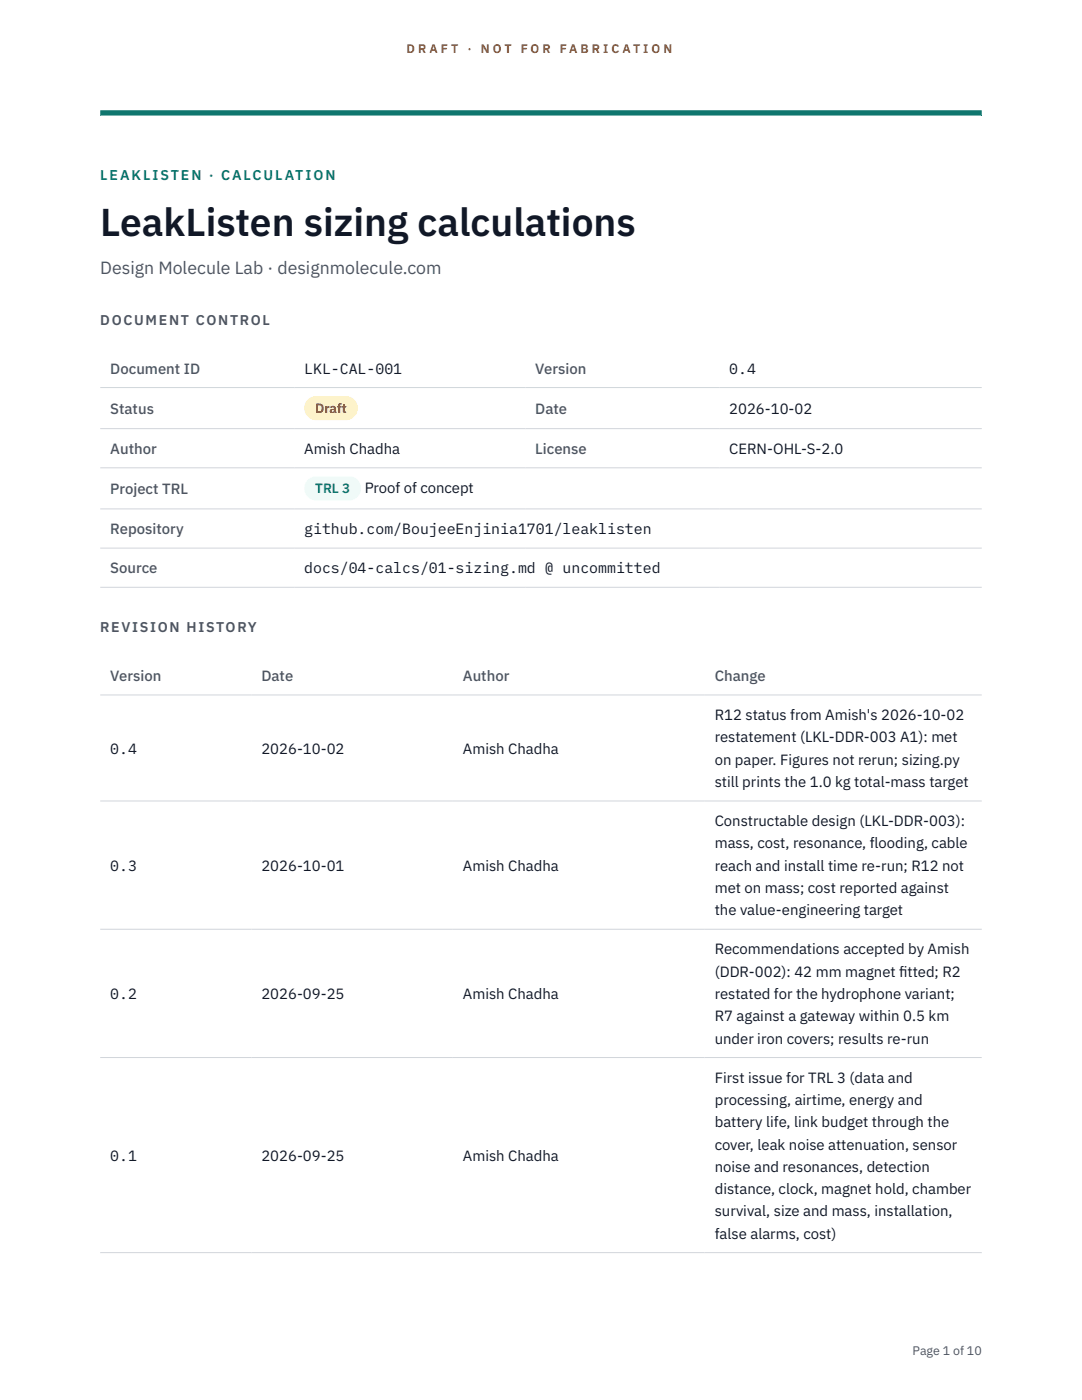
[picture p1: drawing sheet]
<svg xmlns="http://www.w3.org/2000/svg" width="216mm" height="279mm" viewBox="0 0 216 279" stroke-linecap="round" stroke-linejoin="round" font-family="sans-serif">
<defs><g id="words">
<text font-size="7.8" fill="#111827" x="20" y="47.1">LeakListen sizing calculations</text>
<text font-size="3.5" fill="#4b5563" x="20" y="54.6">Design Molecule Lab · designmolecule.com</text>
<g font-size="3" fill="#4b5563">
<text x="22" y="74.5">Document ID</text>
<text x="106.8" y="74.5">Version</text>
<text x="22" y="82.6">Status</text>
<text x="106.8" y="82.6">Date</text>
<text x="22" y="90.6">Author</text>
<text x="106.8" y="90.6">License</text>
<text x="22" y="98.6">Project TRL</text>
<text x="22" y="106.6">Repository</text>
<text x="22" y="114.4">Source</text>
<text x="22" y="135.9">Version</text>
<text x="52.2" y="135.9">Date</text>
<text x="92.4" y="135.9">Author</text>
<text x="142.6" y="135.9">Change</text>
</g>
<g font-size="3" fill="#111827">
<text x="60.7" y="74.5">LKL-CAL-001</text>
<text x="145.5" y="74.5">0.4</text>
<text x="145.5" y="82.6">2026-10-02</text>
<text x="60.7" y="90.6">Amish Chadha</text>
<text x="145.5" y="90.6">CERN-OHL-S-2.0</text>
<text x="72.8" y="98.5">Proof of concept</text>
<text x="60.7" y="106.6">github.com/BoujeeEnjinia1701/leaklisten</text>
<text x="60.7" y="114.4">docs/04-calcs/01-sizing.md @ uncommitted</text>
<text x="142.6" y="143.7">R12 status from Amish's 2026-10-02</text>
<text x="142.6" y="148.2">restatement (LKL-DDR-003 A1): met</text>
<text x="22" y="150.4">0.4</text>
<text x="52.2" y="150.4">2026-10-02</text>
<text x="92.4" y="150.4">Amish Chadha</text>
<text x="142.6" y="152.6">on paper. Figures not rerun; sizing.py</text>
<text x="142.6" y="157.1">still prints the 1.0 kg total-mass target</text>
<text x="142.6" y="164.9">Constructable design (LKL-DDR-003):</text>
<text x="22" y="173.8">0.3</text>
<text x="52.2" y="173.8">2026-10-01</text>
<text x="92.4" y="173.8">Amish Chadha</text>
<text x="142.6" y="169.3">mass, cost, resonance, flooding, cable</text>
<text x="142.6" y="173.8">reach and install time re-run; R12 not</text>
<text x="142.6" y="178.2">met on mass; cost reported against</text>
<text x="142.6" y="182.7">the value-engineering target</text>
<text x="142.6" y="190.5">Recommendations accepted by Amish</text>
<text x="142.6" y="194.9">(DDR-002): 42 mm magnet f</text>
<text x="179.4" y="194.9">itted; R2</text>
<text x="22" y="199.4">0.2</text>
<text x="52.2" y="199.4">2026-09-25</text>
<text x="92.4" y="199.4">Amish Chadha</text>
<text x="142.6" y="199.4">restated for the hydrophone variant;</text>
<text x="142.6" y="203.8">R7 against a gateway within 0.5 km</text>
<text x="142.6" y="208.3">under iron covers; results re-run</text>
<text x="142.6" y="216.1">First issue for TRL 3 (data and</text>
<text x="142.6" y="220.5">processing, airtime, energy and</text>
<text x="142.6" y="225">battery life, link budget through the</text>
<text x="22" y="231.6">0.1</text>
<text x="52.2" y="231.6">2026-09-25</text>
<text x="92.4" y="231.6">Amish Chadha</text>
<text x="142.6" y="229.4">cover, leak noise attenuation, sensor</text>
<text x="142.6" y="233.9">noise and resonances, detection</text>
<text x="142.6" y="238.3">distance, clock, magnet hold, chamber</text>
<text x="142.6" y="242.7">survival, size and mass, installation,</text>
<text x="142.6" y="247.2">false alarms, cost)</text>
</g>
<text font-size="2.8" fill="#0f766e" x="20" y="36">LEAKLISTEN · CALCULATION</text>
<g font-size="2.8" fill="#4b5563">
<text x="20" y="64.8">DOCUMENT CONTROL</text>
<text x="20" y="126.2">REVISION HISTORY</text>
</g>
<text font-size="2.7" fill="#92400e" x="62.9" y="82.5">Draft</text>
<text font-size="2.7" fill="#0f766e" x="62.9" y="98.5">TRL 3</text>
<g font-size="2.5" fill="#b45309">
<text x="81.1" y="10.5">D R A F T</text>
<text x="93.3" y="10.5">·</text>
<text x="95.9" y="10.5">N O T</text>
<text x="103.9" y="10.5">F O R</text>
<text x="111.7" y="10.5">F A B R I C A T I O N</text>
</g>
<text font-size="2.5" fill="#4b5563" x="182.1" y="270.3">Page 1 of 10</text>
</g></defs>
<path d="M20 23.1h175.9zM20 22h175.9v1.1h-175.9z" fill-rule="evenodd" fill="#0f766e"/>
<path d="M20 77.3h175.9M20 85.5h175.9M20 93.4h175.9M20 101.6h175.9M20 109.4h175.9M20 117.2h175.9M20 138.7h175.9M20 159.9h175.9M20 185.5h175.9M20 211.1h175.9M20 250h175.9" fill="none" stroke="#d1d5db" stroke-width=".2"/>
<path d="M60.7 79h10.7v4.9h-10.7z" fill="#fef3c7"/>
<path d="M60.7 95.1h11.4v4.8h-11.4z" fill="#f0fdfa"/>
<use href="#words"/>
</svg>
